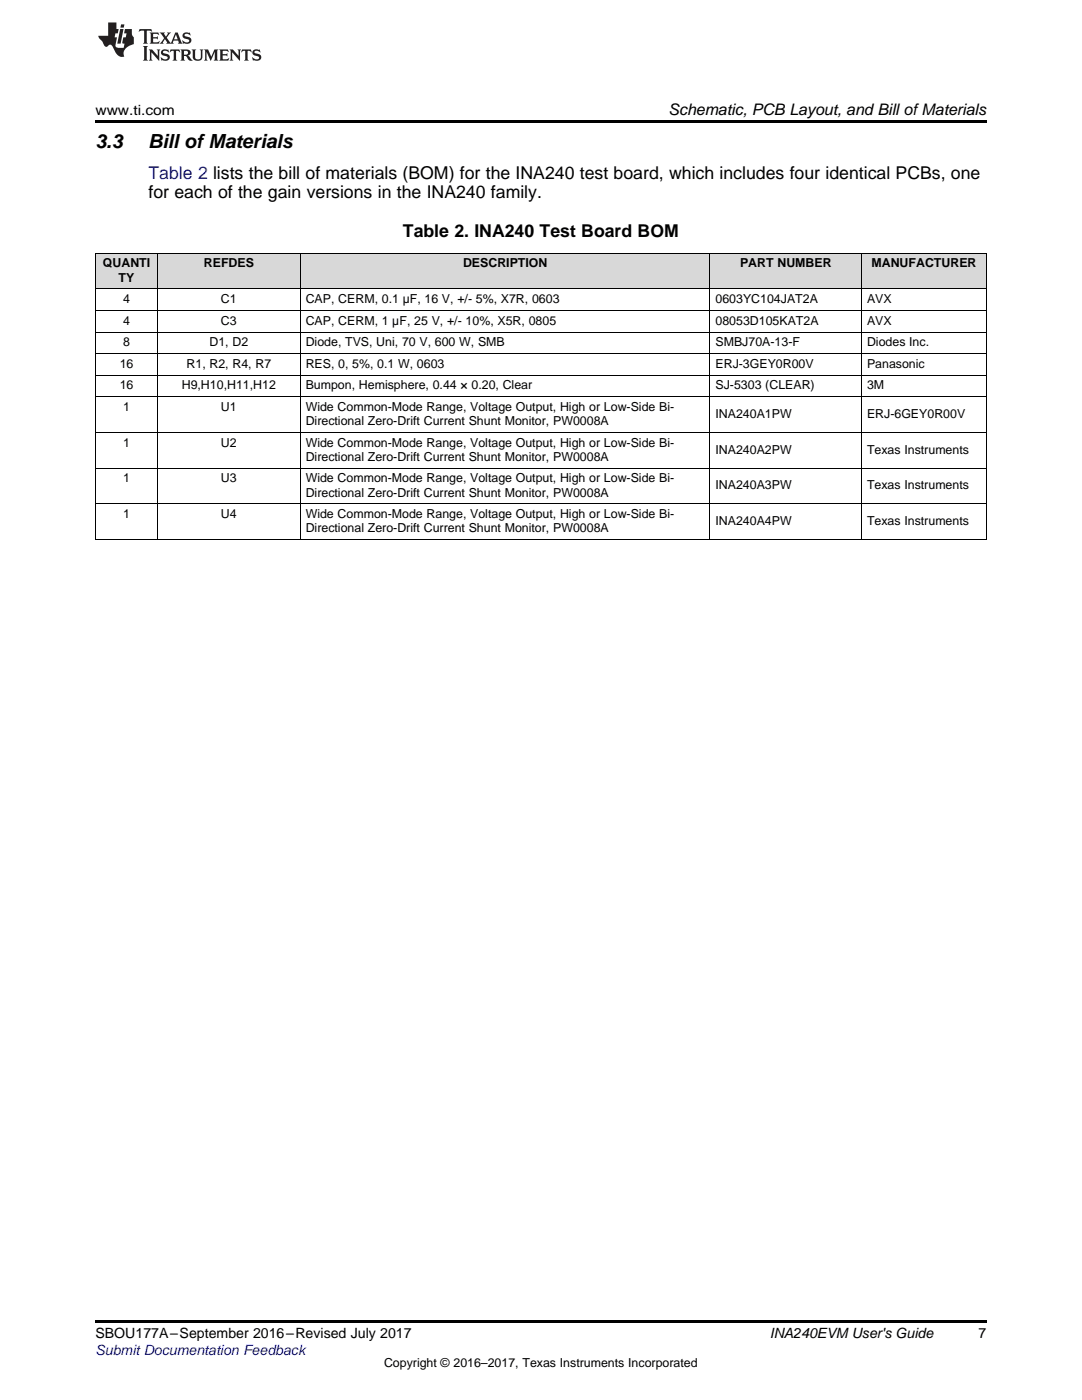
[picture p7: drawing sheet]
<svg xmlns="http://www.w3.org/2000/svg" width="216mm" height="279mm" viewBox="0 0 216 279" stroke-linecap="round" stroke-linejoin="round" font-family="sans-serif">
<defs><g id="words">
<g font-size="3.9">
<text x="19" y="29.6">3.3</text>
<text x="29.6" y="29.6">Bill ofMaterials</text>
</g>
<text font-size="3.5" fill="#00f" x="29.6" y="35.6">Table 2 lists the bill of materials (BOM) for the INA240 test board, which includes four identical PCBs, one</text>
<g font-size="3.5">
<text x="29.6" y="39.5">for each of the gain versions in the INA240 family.</text>
<text x="80.4" y="47.3">Table 2. INA240 Test Board BOM</text>
</g>
<text font-size="3.2" x="133.4" y="23">Schematic, PCB Layout, and Bill ofMaterials</text>
<g font-size="2.8">
<text x="19" y="23">www.ti.com</text>
<text x="19" y="267.1">SBOU177A–September 2016–Revised July 2017</text>
<text x="153.6" y="267.1">INA240EVM User's Guide</text>
<text x="195.3" y="267">7</text>
</g>
<text font-size="2.8" fill="#00f" x="19" y="270.4">Submit Documentation Feedback</text>
<g font-size="2.5">
<text x="20.5" y="53.4">QUANTI</text>
<text x="40.7" y="53.4">REFDES</text>
<text x="92.4" y="53.4">DESCRIPTION</text>
<text x="147.7" y="53.4">PART NUMBER</text>
<text x="173.9" y="53.4">MANUFACTURER</text>
<text x="23.7" y="56.2">TY</text>
<text x="24.6" y="60.5">4</text>
<text x="24.6" y="64.8">4</text>
<text x="44.1" y="60.5">C1</text>
<text x="44.1" y="64.8">C3</text>
<text x="61" y="60.5">CAP, CERM, 0.1 µF, 16 V, +/- 5%, X7R, 0603</text>
<text x="61" y="64.8">CAP, CERM, 1 µF, 25 V, +/- 10%, X5R, 0805</text>
<text x="142.8" y="60.5">0603YC104JAT2A</text>
<text x="142.8" y="64.8">08053D105KAT2A</text>
<text x="173" y="60.5">AVX</text>
<text x="173" y="64.8">AVX</text>
<text x="24.6" y="69.1">8</text>
<text x="41.8" y="69.1">D1, D2</text>
<text x="61" y="69.1">Diode, TVS, Uni, 70 V, 600 W, SMB</text>
<text x="142.8" y="69.1">SMBJ70A-13-F</text>
<text x="173" y="69.1">Diodes Inc.</text>
<text x="23.9" y="73.4">16</text>
<text x="23.9" y="77.7">16</text>
<text x="36.3" y="77.7">H9,H10,H11,H12</text>
<text x="37.2" y="73.4">R1, R2, R4, R7</text>
<text x="61" y="73.4">RES, 0, 5%, 0.1 W, 0603</text>
<text x="61" y="77.7">Bumpon, Hemisphere, 0.44 × 0.20, Clear</text>
<text x="142.8" y="73.4">ERJ-3GEY0R00V</text>
<text x="142.8" y="77.7">SJ-5303 (CLEAR)</text>
<text x="173" y="73.4">Panasonic</text>
<text x="173" y="77.7">3M</text>
<text x="24.6" y="82">1</text>
<text x="44.1" y="82">U1</text>
<text x="61" y="82">Wide Common-Mode Range, Voltage Output, High or Low-Side Bi-</text>
<text x="142.8" y="83.4">INA240A1PW</text>
<text x="173" y="83.4">ERJ-6GEY0R00V</text>
<text x="24.6" y="89.1">1</text>
<text x="44.1" y="89.1">U2</text>
<text x="61" y="84.8">Directional Zero-Drift Current Shunt Monitor, PW0008A</text>
<text x="61" y="89.1">Wide Common-Mode Range, Voltage Output, High or Low-Side Bi-</text>
<text x="61" y="92">Directional Zero-Drift Current Shunt Monitor, PW0008A</text>
<text x="142.8" y="90.6">INA240A2PW</text>
<text x="173" y="90.6">Texas Instruments</text>
<text x="24.6" y="96.3">1</text>
<text x="44.1" y="96.3">U3</text>
<text x="61" y="96.3">Wide Common-Mode Range, Voltage Output, High or Low-Side Bi-</text>
<text x="61" y="99.1">Directional Zero-Drift Current Shunt Monitor, PW0008A</text>
<text x="142.8" y="97.7">INA240A3PW</text>
<text x="173" y="97.7">Texas Instruments</text>
<text x="24.6" y="103.4">1</text>
<text x="44.1" y="103.4">U4</text>
<text x="61" y="103.4">Wide Common-Mode Range, Voltage Output, High or Low-Side Bi-</text>
<text x="61" y="106.2">Directional Zero-Drift Current Shunt Monitor, PW0008A</text>
<text x="142.8" y="104.8">INA240A4PW</text>
<text x="173" y="104.8">Texas Instruments</text>
<text x="76.6" y="272.7">Copyright © 2016–2017, Texas Instruments Incorporated</text>
</g>
</g></defs>
<g fill="#d8d8d8">
<path d="M19 50.6h12.5v7.1h-12.5z"/>
<path d="M31.5 50.6h28.4v7.1h-28.4z"/>
<path d="M59.9 50.6h81.8v7.1h-81.8z"/>
<path d="M141.7 50.6h30.2v7.1h-30.2z"/>
<path d="M171.9 50.6h24.9v7.1h-24.9z"/>
</g>
<path d="M19 24h177.8v.6h-177.8zM19 263.5h177.8v.6h-177.8z" fill="#000"/>
<g fill="none" stroke="#000" stroke-width=".2">
<path d="M19 57.7h177.8M19 50.5h177.8M19.1 50.6v57.1M31.4 50.6v57.1M59.9 50.6v57.1M141.7 50.6v57.1M171.9 50.6v57.1M196.8 50.6v57.1M19 79.2h177.8M19 74.9h177.8M19 70.6h177.8M19 66.3h177.8"/>
<path d="M19 62h177.8M19 93.4h177.8M19 86.3h177.8M19 107.7h177.8M19 100.6h177.8"/>
</g>
<g fill="#231f20">
<path d="M27.8 5.8l-.1 .6 .5-.3h.5l.1 .2v2.1l-.3 .3h1l-.2-.3v-2.1v-.2h.6l.4 .3-.1-.6zM29.9 6.5l.2 .4v1.5l-.2 .3h1.8l.1-.5a1.04 1.04 0 0 1-1.2 .1v-.6h.5l.4 .2v-.7l-.4 .2h-.5v-.6h.8l.3 .2-.1-.5zM31.9 6.5l.9 1.1-1 1.1h.9l-.2-.2 .4-.7 .5 .7-.2 .2h1.5l-.2-.2 .1-.4h.9l.2 .4-.2 .2h.9l-.2-.3-.7-1.9h-.5l-.9 2.1-.8-1.1 .8-1h-.8l.2 .3-.4 .5-.4-.6 .2-.2zM35.1 6.9l.4 .9h-.8zM36.6 6.6a.63 .63 0 0 0-.2 .7 .63 .63 0 0 0 .6 .4l.6 .2 .2 .2a.75 .75 0 0 1-.8 .4 .75 .75 0 0 1-.6-.5l.1 .7 .2-.1a1.11 1.11 0 0 0 1.5-.5 1.13 1.13 0 0 0-1.3-.9v-.3a1.04 1.04 0 0 1 1.1 .2l-.1-.6-.2 .1-.5-.1zM28.5 9.2l.3 .3v2.2l-.3 .4h1l-.2-.4v-2.2l.2-.3zM29.7 9.9l.2 .3v1.5l-.2 .4h.7l-.2-.4v-1.3l1.6 1.7v-1.9l.2-.3h-.7l.2 .3v.9l-1.1-1.2zM32.3 10a.62 .62 0 0 0-.2 .7 .62 .62 0 0 0 .6 .4l.6 .2 .2 .2a.76 .76 0 0 1-.8 .4 .76 .76 0 0 1-.6-.5l.1 .7 .2-.1a1.11 1.11 0 0 0 1.5-.6 1.13 1.13 0 0 0-1.3-.8v-.3a1.04 1.04 0 0 1 1.1 .1l-.1-.5-.2 .1-.5-.2zM34 9.9l-.1 .6a.61 .61 0 0 1 .7-.3l.1 1.5-.3 .4h1l-.3-.4 .1-1.5a.63 .63 0 0 1 .7 .3l-.1-.6zM36 9.9l.2 .3v1.5l-.2 .4h.9l-.2-.2v-.7l.6 .2a.76 .76 0 0 0 1.1 .6l-1-.9a.58 .58 0 0 0 .6-.6 .58 .58 0 0 0-.5-.6zM36.7 10.2l.1-.1a.45 .45 0 0 1 .6 .1 .45 .45 0 0 1 .1 .5l-.8 .2zM38.2 9.9l.2 .2a2.17 2.17 0 0 0 .4 1.9 .99 .99 0 0 0 1.6-.7v-1.1l.2-.3h-.7l.1 .2a1.92 1.92 0 0 1-.1 1.7 .6 .6 0 0 1-1-.5v-1.1l.2-.3zM40.7 9.9l.2 .3v1.5l-.2 .4h.7l-.2-.4v-1.4l.8 1.8 .9-1.8v1.4l-.2 .4h.9l-.3-.4v-1.5l.3-.3h-.8l-.6 1.4-.7-1.4zM43.7 9.9l.3 .3v1.5l-.3 .4h1.9l.1-.6a1.04 1.04 0 0 1-1.3 .2v-.6h.6l.4 .1v-.6l-.4 .2h-.6l.1-.6h.7l.4 .2-.1-.5zM45.8 9.9l.2 .3v1.5l-.2 .4h.8l-.3-.4v-1.3l1.6 1.7v-1.9l.2-.3h-.7l.2 .3v.9l-1.1-1.2zM48.3 9.9l-.1 .6a.61 .61 0 0 1 .7-.3v1.5l-.2 .4h.9l-.2-.4v-1.5a.63 .63 0 0 1 .8 .3l-.1-.6zM50.6 10a.62 .62 0 0 0-.2 .7 .62 .62 0 0 0 .6 .4l.6 .2 .1 .2a.76 .76 0 0 1-.7 .4 .76 .76 0 0 1-.6-.5l.1 .7 .1-.1a1.11 1.11 0 0 0 1.5-.6 1.13 1.13 0 0 0-1.2-.8l-.1-.3a1.04 1.04 0 0 1 1.2 .1l-.2-.5-.1 .1-.5-.2z"/>
<path d="M21.6 4.5v2.6h-2l.1 .4 .8 .9a.91 .91 0 0 0 .9 .9 .56 .56 0 0 1 .5-.4 .56 .56 0 0 1 .5 .3l.4 .8a1.53 1.53 0 0 0 2 1.3 1.54 1.54 0 0 1 1-2.1l.9-.4-.1-1.4a1.52 1.52 0 0 1-.3-1.6h-1.4l-.1 .9h.5l-.2 .8h-.5l-.2 .9v.2l.4 .1-.1 .9a1.93 1.93 0 0 1-1.6-.3l.2-1.8h-.4l.1-.8h.5l.2-.9h-.5v-1.3zM24 5.8l-.6 2.9h.7l.5-2.9zM24.2 4.9l-.2 .6h.7l.1-.6z"/>
</g>
<use href="#words"/>
</svg>
